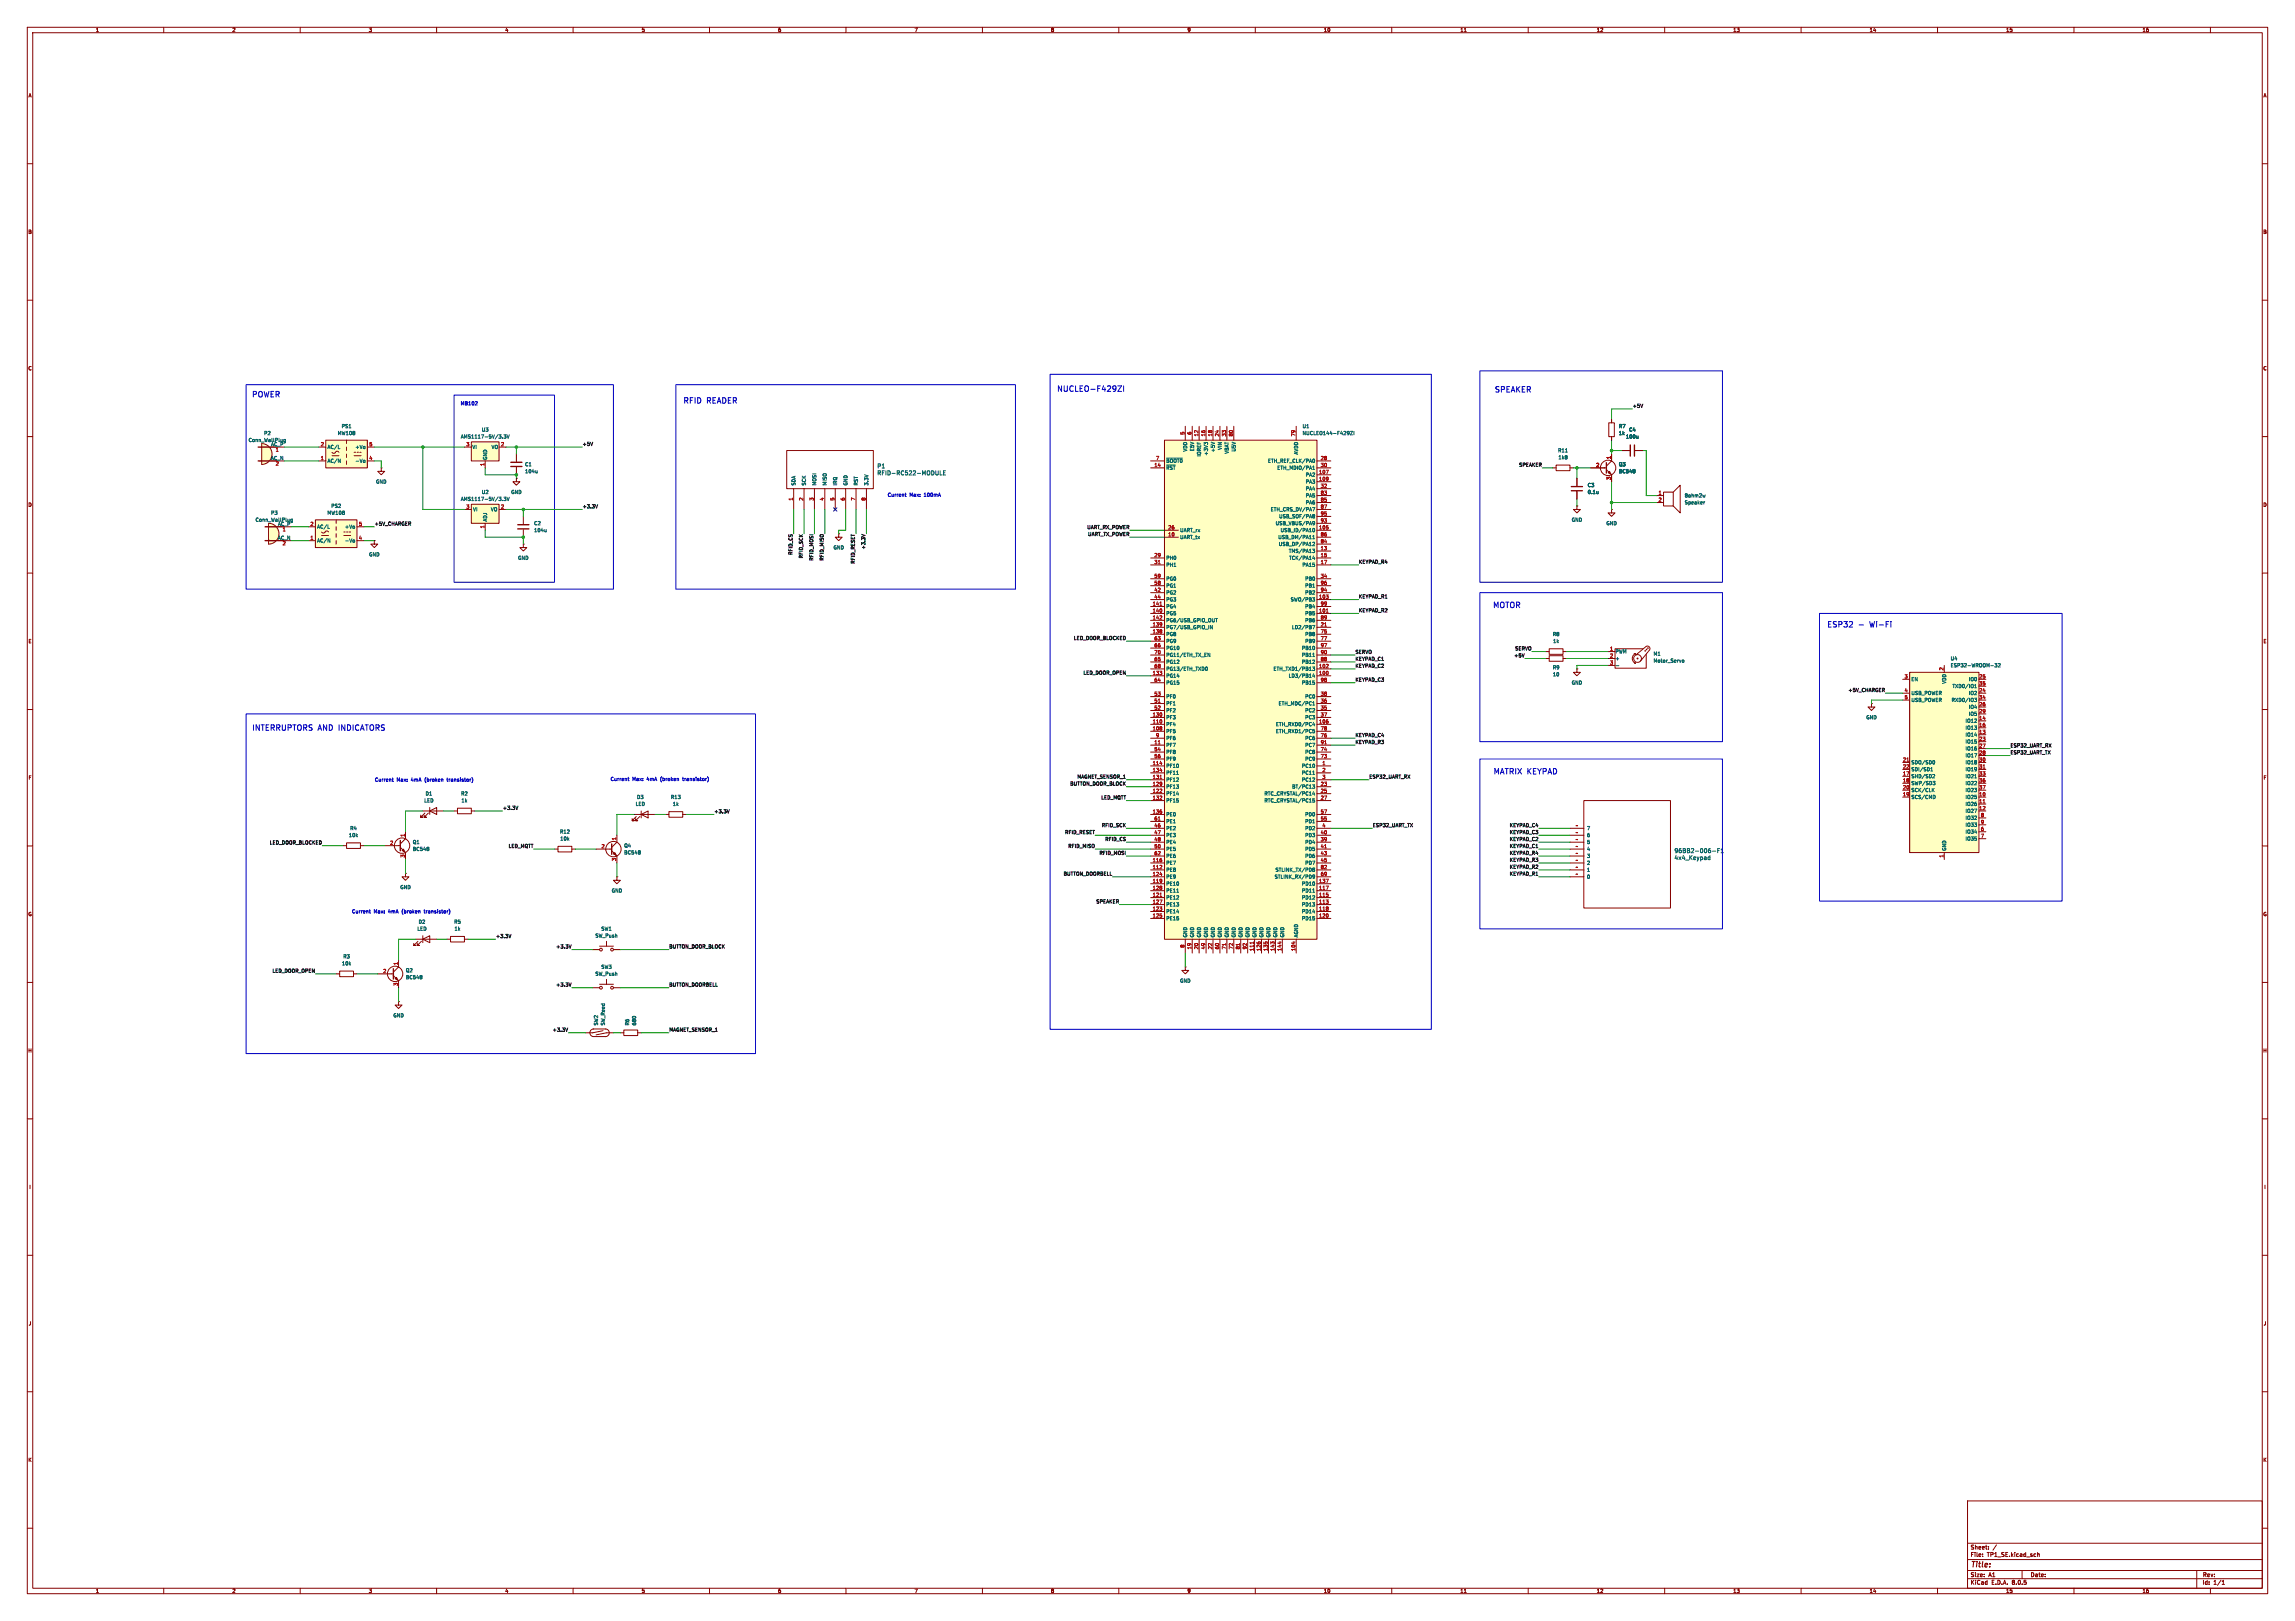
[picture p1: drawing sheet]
<svg xmlns="http://www.w3.org/2000/svg" width="841mm" height="594mm" viewBox="0 0 841 594" stroke-linecap="round" stroke-linejoin="round" font-family="sans-serif">
<defs><g id="words">
<g font-size="2.8" fill="#0000c2">
<text x="387.3" y="143.7">NUCLEO-F429ZI</text>
<text x="547.7" y="144">SPEAKER</text>
<text x="92.3" y="145.8">POWER</text>
<text x="250.4" y="148.1">RFID READER</text>
<text x="547.1" y="223">MOTOR</text>
<text x="669.6" y="230.1">ESP32</text>
<text x="684.9" y="230.1">Wi-Fi</text>
<text x="92.4" y="267.9">INTERRUPTORS AND INDICATORS</text>
<text x="547.3" y="284">MATRIX KEYPAD</text>
</g>
<text font-size="2.8" fill="#840000" x="722" y="574.9">Title:</text>
<g font-size="2.1" fill="#006464">
<text x="321.4" y="171.8">P1</text>
<text x="321.4" y="174.3">RFID-RC522-MODULE</text>
<text x="613.5" y="312.8">96BB2-006-F1</text>
<text x="613.5" y="315.3">4x4_Keypad</text>
</g>
<g font-size="2.1" fill="#840000">
<text x="722" y="568">Sheet:</text>
<text x="722" y="570.7">File:</text>
<text x="728.1" y="570.7">TP1_SE.kicad_sch</text>
<text x="722" y="580.9">KiCad</text>
<text x="722" y="578.1">Size:</text>
<text x="728.7" y="578.1">A1</text>
<text x="729.7" y="580.9">E.D.A.</text>
<text x="737.3" y="580.9">8.0.5</text>
<text x="744" y="578.1">Date:</text>
<text x="807" y="578.3">Rev:</text>
<text x="807" y="580.9">Id:</text>
<text x="811.1" y="580.9">1/1</text>
</g>
<g font-size="1.8" fill="#840000">
<text x="35" y="11.9">1</text>
<text x="85" y="11.9">2</text>
<text x="135" y="11.9">3</text>
<text x="185" y="11.9">4</text>
<text x="235" y="11.9">5</text>
<text x="285" y="11.9">6</text>
<text x="335" y="11.9">7</text>
<text x="385" y="11.9">8</text>
<text x="435" y="11.9">9</text>
<text x="485" y="11.9">10</text>
<text x="535" y="11.9">11</text>
<text x="585" y="11.9">12</text>
<text x="635" y="11.9">13</text>
<text x="685" y="11.9">14</text>
<text x="735" y="11.9">15</text>
<text x="785" y="11.9">16</text>
<text x="10.3" y="35.9">A</text>
<text x="829.3" y="35.9">A</text>
<text x="10.3" y="85.9">B</text>
<text x="829.2" y="85.9">B</text>
<text x="10.3" y="135.9">C</text>
<text x="829.2" y="135.9">C</text>
<text x="10.3" y="185.9">D</text>
<text x="829.2" y="185.9">D</text>
<text x="10.3" y="235.9">E</text>
<text x="829.3" y="235.9">E</text>
<text x="10.3" y="285.9">F</text>
<text x="829.3" y="285.9">F</text>
<text x="10.3" y="335.9">G</text>
<text x="829.2" y="335.9">G</text>
<text x="10.2" y="385.9">H</text>
<text x="829.2" y="385.9">H</text>
<text x="10.6" y="435.9">I</text>
<text x="829.6" y="435.9">I</text>
<text x="10.4" y="485.9">J</text>
<text x="829.4" y="485.9">J</text>
<text x="10.3" y="535.9">K</text>
<text x="829.2" y="535.9">K</text>
<text x="35" y="583.9">1</text>
<text x="85" y="583.9">2</text>
<text x="135" y="583.9">3</text>
<text x="185" y="583.9">4</text>
<text x="235" y="583.9">5</text>
<text x="285" y="583.9">6</text>
<text x="335" y="583.9">7</text>
<text x="385" y="583.9">8</text>
<text x="435" y="583.9">9</text>
<text x="485" y="583.9">10</text>
<text x="535" y="583.9">11</text>
<text x="585" y="583.9">12</text>
<text x="635" y="583.9">13</text>
<text x="685" y="583.9">14</text>
<text x="735" y="583.9">15</text>
<text x="785" y="583.9">16</text>
</g>
<g font-size="1.8" fill="#0000c2">
<text x="168.7" y="148.7">MB102</text>
<text x="325.2" y="182.2">Current</text>
<text x="333.3" y="182.2">Max:</text>
<text x="338.7" y="182.2">100mA</text>
<text x="137.2" y="286.6">Current</text>
<text x="145.4" y="286.6">Max:</text>
<text x="150.8" y="286.6">4mA</text>
<text x="155.9" y="286.6">(broken</text>
<text x="164.3" y="286.6">transistor)</text>
<text x="223.6" y="286.4">Current</text>
<text x="231.7" y="286.4">Max:</text>
<text x="237.1" y="286.4">4mA</text>
<text x="242.3" y="286.4">(broken</text>
<text x="250.7" y="286.4">transistor)</text>
<text x="128.9" y="334.9">Current</text>
<text x="137" y="334.9">Max:</text>
<text x="142.4" y="334.9">4mA</text>
<text x="147.5" y="334.9">(broken</text>
<text x="155.9" y="334.9">transistor)</text>
</g>
<g font-size="1.8" fill="#0f0f0f">
<text x="598.2" y="149.5">+5V</text>
<text x="213.4" y="163.5">+5V</text>
<text x="556.5" y="171.1">SPEAKER</text>
<text x="213.4" y="186.3">+3.3V</text>
<text x="137.2" y="192.7">+5V_CHARGER</text>
<text x="398.3" y="194">UART_RX_POWER</text>
<text x="398.6" y="196.5">UART_TX_POWER</text>
<text x="290.5" y="203.5" transform="rotate(-90 290.5 203.5)">RFID_CS</text>
<text x="317.1" y="201.5" transform="rotate(-90 317.1 201.5)">+3.3V</text>
<text x="294.3" y="204.7" transform="rotate(-90 294.3 204.7)">RFID_SCK</text>
<text x="298.1" y="205.6" transform="rotate(-90 298.1 205.6)">RFID_MOSI</text>
<text x="301.9" y="205.6" transform="rotate(-90 301.9 205.6)">RFID_MISO</text>
<text x="313.3" y="206.7" transform="rotate(-90 313.3 206.7)">RFID_RESET</text>
<text x="497.8" y="206.7">KEYPAD_R4</text>
<text x="497.8" y="219.4">KEYPAD_R1</text>
<text x="497.8" y="224.4">KEYPAD_R2</text>
<text x="393.4" y="234.6">LED_DOOR_BLOCKED</text>
<text x="496.6" y="239.7">SERVO</text>
<text x="555.1" y="238.4">SERVO</text>
<text x="496.6" y="242.2">KEYPAD_C1</text>
<text x="496.6" y="244.8">KEYPAD_C2</text>
<text x="554.7" y="240.9">+5V</text>
<text x="396.9" y="247.3">LED_DOOR_OPEN</text>
<text x="496.6" y="249.8">KEYPAD_C3</text>
<text x="677.2" y="253.6">+5V_CHARGER</text>
<text x="496.6" y="272.7">KEYPAD_R3</text>
<text x="496.6" y="270.2">KEYPAD_C4</text>
<text x="736.6" y="274">ESP32_UART_RX</text>
<text x="736.6" y="276.5">ESP32_UART_TX</text>
<text x="392" y="287.9">BUTTON_DOOR_BLOCK</text>
<text x="394.6" y="285.4">MAGNET_SENSOR_1</text>
<text x="501.6" y="285.4">ESP32_UART_RX</text>
<text x="403.4" y="293">LED_MQTT</text>
<text x="184.1" y="296.8">+3.3V</text>
<text x="261.6" y="298.1">+3.3V</text>
<text x="390.2" y="305.7">RFID_RESET</text>
<text x="403.6" y="303.2">RFID_SCK</text>
<text x="502.9" y="303.2">ESP32_UART_TX</text>
<text x="553.1" y="305.7">KEYPAD_C3</text>
<text x="553.1" y="303.2">KEYPAD_C4</text>
<text x="98.7" y="309.5">LED_DOOR_BLOCKED</text>
<text x="186.2" y="310.8">LED_MQTT</text>
<text x="391.3" y="310.8">RFID_MISO</text>
<text x="404.9" y="308.3">RFID_CS</text>
<text x="553.1" y="308.3">KEYPAD_C2</text>
<text x="553.1" y="310.8">KEYPAD_C1</text>
<text x="402.8" y="313.3">RFID_MOSI</text>
<text x="553.1" y="313.3">KEYPAD_R4</text>
<text x="553.1" y="315.9">KEYPAD_R3</text>
<text x="389.6" y="321">BUTTON_DOORBELL</text>
<text x="553.1" y="318.4">KEYPAD_R2</text>
<text x="553.1" y="321">KEYPAD_R1</text>
<text x="401.6" y="331.1">SPEAKER</text>
<text x="181.6" y="343.8">+3.3V</text>
<text x="203.7" y="347.6">+3.3V</text>
<text x="245.1" y="347.6">BUTTON_DOOR_BLOCK</text>
<text x="99.7" y="356.5">LED_DOOR_OPEN</text>
<text x="203.7" y="361.6">+3.3V</text>
<text x="245.1" y="361.6">BUTTON_DOORBELL</text>
<text x="202.4" y="378.1">+3.3V</text>
<text x="245.1" y="378.1">MAGNET_SENSOR_1</text>
</g>
<g font-size="1.8" fill="#006464">
<text x="96.6" y="159.6">P2</text>
<text x="123.6" y="159.6">MW108</text>
<text x="125.1" y="157.1">PS1</text>
<text x="168.7" y="160.9">AMS1117-5V/3.3V</text>
<text x="176.4" y="158.3">U3</text>
<text x="477.2" y="157.1">U1</text>
<text x="477.2" y="159.6">NUCLEO144-F429ZI</text>
<text x="593.1" y="157.1">R7</text>
<text x="593.1" y="159.6">1k</text>
<text x="595.7" y="160.9">100u</text>
<text x="596.8" y="158.3">C4</text>
<text x="91" y="162.2">Conn_WallPlug</text>
<text x="99.2" y="163.6">AC_P</text>
<text x="119.9" y="164.7">AC/L</text>
<text x="130.1" y="164.7">+Vo</text>
<text x="173" y="164.7">VI</text>
<text x="180" y="164.7">VO</text>
<text x="435.2" y="165.6" transform="rotate(-90 435.2 165.6)">VDD</text>
<text x="437.7" y="165.4" transform="rotate(-90 437.7 165.4)">E5V</text>
<text x="440.3" y="167.4" transform="rotate(-90 440.3 167.4)">IOREF</text>
<text x="442.8" y="167.1" transform="rotate(-90 442.8 167.1)">+3V3</text>
<text x="445.4" y="165.9" transform="rotate(-90 445.4 165.9)">+5V</text>
<text x="447.9" y="165" transform="rotate(-90 447.9 165)">VIN</text>
<text x="450.4" y="166.4" transform="rotate(-90 450.4 166.4)">VBAT</text>
<text x="453" y="165.6" transform="rotate(-90 453 165.6)">U5V</text>
<text x="475.8" y="166.7" transform="rotate(-90 475.8 166.7)">AVDD</text>
<text x="570.8" y="166">R11</text>
<text x="99.2" y="168.7">AC_N</text>
<text x="119.9" y="169.8">AC/N</text>
<text x="130.1" y="169.8">-Vo</text>
<text x="178.7" y="168.7" transform="rotate(-90 178.7 168.7)">GND</text>
<text x="192.3" y="171">C1</text>
<text x="192.3" y="173.6">104u</text>
<text x="427.2" y="172.3">~{RST}</text>
<text x="427.2" y="169.8">~{BOOT0}</text>
<text x="464.5" y="169.8">ETH_REF_CLK/PA0</text>
<text x="467.9" y="172.3">ETH_MDIO/PA1</text>
<text x="570.9" y="168.5">1k8</text>
<text x="593.1" y="171">Q3</text>
<text x="593.1" y="173.6">BC548</text>
<text x="137.7" y="177.4">GND</text>
<text x="291.7" y="178.1" transform="rotate(-90 291.7 178.1)">SDA</text>
<text x="295.5" y="178.1" transform="rotate(-90 295.5 178.1)">SCK</text>
<text x="299.3" y="178.1" transform="rotate(-90 299.3 178.1)">MOSI</text>
<text x="303.1" y="178.1" transform="rotate(-90 303.1 178.1)">MISO</text>
<text x="306.9" y="178.1" transform="rotate(-90 306.9 178.1)">IRQ</text>
<text x="310.7" y="178.1" transform="rotate(-90 310.7 178.1)">GND</text>
<text x="314.6" y="178.1" transform="rotate(-90 314.6 178.1)">RST</text>
<text x="318.4" y="178.1" transform="rotate(-90 318.4 178.1)">3.3V</text>
<text x="478.3" y="174.9">PA2</text>
<text x="478.3" y="177.4">PA3</text>
<text x="478.3" y="179.9">PA4</text>
<text x="581.7" y="178.7">C3</text>
<text x="168.7" y="183.7">AMS1117-5V/3.3V</text>
<text x="176.4" y="181.2">U2</text>
<text x="187.2" y="181.2">GND</text>
<text x="478.3" y="182.5">PA5</text>
<text x="478.3" y="185">PA6</text>
<text x="581.7" y="181.2">0.1u</text>
<text x="617.2" y="182.5">8ohm2w</text>
<text x="617.2" y="185">Speaker</text>
<text x="93.5" y="191.4">Conn_WallPlug</text>
<text x="99.2" y="188.8">P3</text>
<text x="119.8" y="188.8">MW108</text>
<text x="121.2" y="186.3">PS2</text>
<text x="173.2" y="187.6">VI</text>
<text x="178.7" y="191.3" transform="rotate(-90 178.7 191.3)">ADJ</text>
<text x="179.7" y="187.6">VO</text>
<text x="465.5" y="187.6">ETH_CRS_DV/PA7</text>
<text x="468.6" y="190.1">USB_SOF/PA8</text>
<text x="575.8" y="191.4">GND</text>
<text x="101.7" y="197.9">AC_N</text>
<text x="101.7" y="192.8">AC_P</text>
<text x="116.1" y="193.9">AC/L</text>
<text x="126.3" y="193.9">+Vo</text>
<text x="195.6" y="192.6">C2</text>
<text x="195.6" y="195.2">104u</text>
<text x="432.3" y="197.7">UART_tx</text>
<text x="432.3" y="195.2">UART_rx</text>
<text x="467.3" y="192.6">USB_VBUS/PA9</text>
<text x="468.3" y="197.7">USB_DM/PA11</text>
<text x="469.1" y="195.2">USB_ID/PA10</text>
<text x="588.5" y="192.6">GND</text>
<text x="116.1" y="199">AC/N</text>
<text x="126.3" y="199">-Vo</text>
<text x="305.3" y="201.5">GND</text>
<text x="468.5" y="200.3">USB_DP/PA12</text>
<text x="472.2" y="202.8">TMS/PA13</text>
<text x="135.1" y="204.1">GND</text>
<text x="189.7" y="205.3">GND</text>
<text x="427.2" y="205.3">PH0</text>
<text x="427.2" y="207.9">PH1</text>
<text x="472.3" y="205.3">TCK/PA14</text>
<text x="477.1" y="207.9">PA15</text>
<text x="427.2" y="215.5">PG1</text>
<text x="427.2" y="213">PG0</text>
<text x="478.1" y="213">PB0</text>
<text x="478.1" y="215.5">PB1</text>
<text x="427.2" y="218">PG2</text>
<text x="427.2" y="220.6">PG3</text>
<text x="472.8" y="220.6">SWO/PB3</text>
<text x="478.1" y="218">PB2</text>
<text x="427.2" y="225.7">PG5</text>
<text x="427.2" y="223.1">PG4</text>
<text x="478.1" y="225.7">PB5</text>
<text x="478.1" y="223.1">PB4</text>
<text x="427.2" y="233.3">PG8</text>
<text x="427.2" y="230.7">PG7/USB_GPIO_IN</text>
<text x="427.2" y="228.2">PG6/USB_GPIO_OUT</text>
<text x="473.3" y="230.7">LD2/PB7</text>
<text x="478.1" y="233.3">PB8</text>
<text x="478.1" y="228.2">PB6</text>
<text x="568.9" y="233.3">R8</text>
<text x="427.2" y="235.8">PG9</text>
<text x="427.2" y="238.4">PG10</text>
<text x="476.9" y="238.4">PB10</text>
<text x="478.1" y="235.8">PB9</text>
<text x="569" y="235.8">1k</text>
<text x="591.8" y="239.6">PWM</text>
<text x="427.2" y="243.4">PG12</text>
<text x="427.2" y="246">PG13/ETH_TXD0</text>
<text x="427.2" y="240.9">PG11/ETH_TX_EN</text>
<text x="466.5" y="246">ETH_TXD1/PB13</text>
<text x="476.9" y="243.4">PB12</text>
<text x="476.9" y="240.9">PB11</text>
<text x="568.9" y="245.5">R9</text>
<text x="591.8" y="242.2">+</text>
<text x="605.8" y="240.5">M1</text>
<text x="605.8" y="243">Motor_Servo</text>
<text x="714.7" y="242.2">U4</text>
<text x="714.7" y="244.7">ESP32-WROOM-32</text>
<text x="427.2" y="248.5">PG14</text>
<text x="427.2" y="251.1">PG15</text>
<text x="472.1" y="248.5">LD3/PB14</text>
<text x="476.9" y="251.1">PB15</text>
<text x="568.9" y="248">10</text>
<text x="575.8" y="251.1">GND</text>
<text x="700.3" y="249.8">EN</text>
<text x="713.3" y="250.7" transform="rotate(-90 713.3 250.7)">VDD</text>
<text x="721.3" y="249.8">IO0</text>
<text x="427.2" y="256.1">PF0</text>
<text x="478.1" y="256.1">PC0</text>
<text x="700.3" y="254.9">USB_POWER</text>
<text x="700.3" y="257.4">USB_POWER</text>
<text x="715" y="257.4">RXD0/IO3</text>
<text x="715.3" y="252.3">TXD0/IO1</text>
<text x="721.3" y="254.9">IO2</text>
<text x="427.2" y="263.8">PF3</text>
<text x="427.2" y="258.7">PF1</text>
<text x="427.2" y="261.2">PF2</text>
<text x="468.4" y="258.7">ETH_MDC/PC1</text>
<text x="478.1" y="261.2">PC2</text>
<text x="478.1" y="263.8">PC3</text>
<text x="683.8" y="263.8">GND</text>
<text x="721.3" y="259.9">IO4</text>
<text x="721.3" y="262.5">IO5</text>
<text x="427.2" y="268.8">PF5</text>
<text x="427.2" y="266.3">PF4</text>
<text x="467.4" y="266.3">ETH_RXD0/PC4</text>
<text x="467.4" y="268.8">ETH_RXD1/PC5</text>
<text x="720.1" y="265">IO12</text>
<text x="720.1" y="267.6">IO13</text>
<text x="427.2" y="273.9">PF7</text>
<text x="427.2" y="271.4">PF6</text>
<text x="478.1" y="271.4">PC6</text>
<text x="478.1" y="273.9">PC7</text>
<text x="720.1" y="270.1">IO14</text>
<text x="720.1" y="272.6">IO15</text>
<text x="720.1" y="275.2">IO16</text>
<text x="427.2" y="281.5">PF10</text>
<text x="427.2" y="276.5">PF8</text>
<text x="427.2" y="279">PF9</text>
<text x="476.9" y="281.5">PC10</text>
<text x="478.1" y="279">PC9</text>
<text x="478.1" y="276.5">PC8</text>
<text x="700.3" y="280.3">SDO/SD0</text>
<text x="720.1" y="277.7">IO17</text>
<text x="720.1" y="280.3">IO18</text>
<text x="427.2" y="286.6">PF12</text>
<text x="427.2" y="284.1">PF11</text>
<text x="476.9" y="284.1">PC11</text>
<text x="476.9" y="286.6">PC12</text>
<text x="700.3" y="285.3">SHD/SD2</text>
<text x="700.3" y="287.9">SWP/SD3</text>
<text x="700.3" y="282.8">SDI/SD1</text>
<text x="720.1" y="282.8">IO19</text>
<text x="720.1" y="285.3">IO21</text>
<text x="720.1" y="287.9">IO22</text>
<text x="155.8" y="291.7">D1</text>
<text x="168.8" y="291.7">R2</text>
<text x="233.3" y="293">D3</text>
<text x="245.7" y="293">R13</text>
<text x="427.2" y="291.7">PF14</text>
<text x="427.2" y="289.2">PF13</text>
<text x="463.2" y="291.7">RTC_CRYSTAL/PC14</text>
<text x="473.4" y="289.2">BT/PC13</text>
<text x="700.3" y="293">SCS/CMD</text>
<text x="700.3" y="290.4">SCK/CLK</text>
<text x="720.1" y="293">IO25</text>
<text x="720.1" y="290.4">IO23</text>
<text x="155.3" y="294.2">LED</text>
<text x="169" y="294.2">1k</text>
<text x="232.8" y="295.5">LED</text>
<text x="246.4" y="295.5">1k</text>
<text x="427.2" y="294.2">PF15</text>
<text x="427.2" y="299.3">PE0</text>
<text x="463.2" y="294.2">RTC_CRYSTAL/PC15</text>
<text x="478.1" y="299.3">PD0</text>
<text x="720.1" y="295.5">IO26</text>
<text x="720.1" y="298">IO27</text>
<text x="128.2" y="304.4">R4</text>
<text x="205.1" y="305.7">R12</text>
<text x="427.2" y="304.4">PE2</text>
<text x="427.2" y="301.9">PE1</text>
<text x="478.1" y="304.4">PD2</text>
<text x="478.1" y="301.9">PD1</text>
<text x="581.4" y="304.4">7</text>
<text x="720.1" y="305.7">IO34</text>
<text x="720.1" y="300.6">IO32</text>
<text x="720.1" y="303.1">IO33</text>
<text x="127.7" y="306.9">10k</text>
<text x="151.1" y="309.5">Q1</text>
<text x="205.2" y="308.2">10k</text>
<text x="228.6" y="310.7">Q4</text>
<text x="427.2" y="306.9">PE3</text>
<text x="427.2" y="309.5">PE4</text>
<text x="478.1" y="309.5">PD4</text>
<text x="478.1" y="306.9">PD3</text>
<text x="581.4" y="309.5">5</text>
<text x="581.4" y="306.9">6</text>
<text x="713.3" y="311.9" transform="rotate(-90 713.3 311.9)">GND</text>
<text x="720.1" y="308.2">IO35</text>
<text x="151.1" y="312">BC548</text>
<text x="228.6" y="313.3">BC548</text>
<text x="427.2" y="317.1">PE7</text>
<text x="427.2" y="312">PE5</text>
<text x="427.2" y="314.6">PE6</text>
<text x="478.1" y="312">PD5</text>
<text x="478.1" y="314.6">PD6</text>
<text x="478.1" y="317.1">PD7</text>
<text x="581.4" y="317.1">2</text>
<text x="581.4" y="314.6">3</text>
<text x="581.4" y="312">4</text>
<text x="427.2" y="319.6">PE8</text>
<text x="427.2" y="322.2">PE9</text>
<text x="467" y="322.2">STLINK_RX/PD9</text>
<text x="467.3" y="319.6">STLINK_TX/PD8</text>
<text x="581.4" y="322.2">0</text>
<text x="581.4" y="319.6">1</text>
<text x="146.6" y="326">GND</text>
<text x="224" y="327.3">GND</text>
<text x="427.2" y="324.7">PE10</text>
<text x="427.2" y="329.8">PE12</text>
<text x="427.2" y="327.3">PE11</text>
<text x="476.9" y="329.8">PD12</text>
<text x="476.9" y="327.3">PD11</text>
<text x="476.9" y="324.7">PD10</text>
<text x="427.2" y="334.9">PE14</text>
<text x="427.2" y="332.3">PE13</text>
<text x="476.9" y="332.3">PD13</text>
<text x="476.9" y="334.9">PD14</text>
<text x="152.8" y="341.2">LED</text>
<text x="153.3" y="338.7">D2</text>
<text x="166.3" y="338.7">R5</text>
<text x="166.4" y="341.2">1k</text>
<text x="220.2" y="341.2">SW1</text>
<text x="427.2" y="337.4">PE15</text>
<text x="476.9" y="337.4">PD15</text>
<text x="218" y="343.8">SW_Push</text>
<text x="435.2" y="343.7" transform="rotate(-90 435.2 343.7)">GND</text>
<text x="437.7" y="343.7" transform="rotate(-90 437.7 343.7)">GND</text>
<text x="440.3" y="343.7" transform="rotate(-90 440.3 343.7)">GND</text>
<text x="442.8" y="343.7" transform="rotate(-90 442.8 343.7)">GND</text>
<text x="445.4" y="343.7" transform="rotate(-90 445.4 343.7)">GND</text>
<text x="447.9" y="343.7" transform="rotate(-90 447.9 343.7)">GND</text>
<text x="450.4" y="343.7" transform="rotate(-90 450.4 343.7)">GND</text>
<text x="453" y="343.7" transform="rotate(-90 453 343.7)">GND</text>
<text x="455.5" y="343.7" transform="rotate(-90 455.5 343.7)">GND</text>
<text x="458.1" y="343.7" transform="rotate(-90 458.1 343.7)">GND</text>
<text x="460.6" y="343.7" transform="rotate(-90 460.6 343.7)">GND</text>
<text x="463.1" y="343.7" transform="rotate(-90 463.1 343.7)">GND</text>
<text x="465.7" y="343.7" transform="rotate(-90 465.7 343.7)">GND</text>
<text x="468.2" y="343.7" transform="rotate(-90 468.2 343.7)">GND</text>
<text x="470.8" y="343.7" transform="rotate(-90 470.8 343.7)">GND</text>
<text x="475.8" y="343.7" transform="rotate(-90 475.8 343.7)">AGND</text>
<text x="125.2" y="353.9">10k</text>
<text x="125.7" y="351.4">R3</text>
<text x="148.6" y="359">BC548</text>
<text x="148.6" y="356.5">Q2</text>
<text x="218" y="357.7">SW_Push</text>
<text x="220.2" y="355.2">SW3</text>
<text x="432.3" y="360.3">GND</text>
<text x="144" y="373">GND</text>
<text x="219.3" y="375.9" transform="rotate(-90 219.3 375.9)">SW2</text>
<text x="221.8" y="375.9" transform="rotate(-90 221.8 375.9)">SW_Reed</text>
<text x="230.7" y="375.9" transform="rotate(-90 230.7 375.9)">R6</text>
<text x="233.3" y="375.9" transform="rotate(-90 233.3 375.9)">680</text>
</g>
<g font-size="1.8" fill="#a90000">
<text x="434.1" y="159.5" transform="rotate(-90 434.1 159.5)">5</text>
<text x="436.6" y="159.5" transform="rotate(-90 436.6 159.5)">6</text>
<text x="439.2" y="160.1" transform="rotate(-90 439.2 160.1)">12</text>
<text x="441.7" y="160.1" transform="rotate(-90 441.7 160.1)">16</text>
<text x="444.2" y="160.1" transform="rotate(-90 444.2 160.1)">18</text>
<text x="446.8" y="160.1" transform="rotate(-90 446.8 160.1)">24</text>
<text x="449.3" y="160.1" transform="rotate(-90 449.3 160.1)">33</text>
<text x="451.9" y="160.1" transform="rotate(-90 451.9 160.1)">80</text>
<text x="474.7" y="160.1" transform="rotate(-90 474.7 160.1)">79</text>
<text x="100.9" y="165.8">1</text>
<text x="117.4" y="163.6">2</text>
<text x="135.2" y="163.6">5</text>
<text x="170.7" y="163.6">3</text>
<text x="183.4" y="163.6">2</text>
<text x="100.9" y="170.9">2</text>
<text x="117.4" y="168.7">1</text>
<text x="135.2" y="168.7">4</text>
<text x="177.5" y="170.9" transform="rotate(-90 177.5 170.9)">1</text>
<text x="422.9" y="171.2">14</text>
<text x="423.5" y="168.7">7</text>
<text x="483.2" y="173.7">107</text>
<text x="483.8" y="168.7">28</text>
<text x="483.8" y="171.2">30</text>
<text x="584.8" y="171.2">2</text>
<text x="590.3" y="168.3" transform="rotate(-90 590.3 168.3)">1</text>
<text x="483.2" y="176.3">109</text>
<text x="483.8" y="178.8">32</text>
<text x="590.3" y="176" transform="rotate(-90 590.3 176)">3</text>
<text x="290.6" y="183.6" transform="rotate(-90 290.6 183.6)">1</text>
<text x="294.4" y="183.6" transform="rotate(-90 294.4 183.6)">2</text>
<text x="298.2" y="183.6" transform="rotate(-90 298.2 183.6)">3</text>
<text x="302" y="183.6" transform="rotate(-90 302 183.6)">4</text>
<text x="305.8" y="183.6" transform="rotate(-90 305.8 183.6)">5</text>
<text x="309.6" y="183.6" transform="rotate(-90 309.6 183.6)">6</text>
<text x="313.4" y="183.6" transform="rotate(-90 313.4 183.6)">7</text>
<text x="317.2" y="183.6" transform="rotate(-90 317.2 183.6)">8</text>
<text x="483.8" y="181.4">83</text>
<text x="483.8" y="183.9">85</text>
<text x="607.6" y="181.4">1</text>
<text x="607.6" y="183.9">2</text>
<text x="170.7" y="186.4">3</text>
<text x="183.4" y="186.4">2</text>
<text x="483.8" y="186.4">87</text>
<text x="483.8" y="191.5">93</text>
<text x="483.8" y="189">95</text>
<text x="103.4" y="195">1</text>
<text x="113.6" y="197.9">1</text>
<text x="113.6" y="192.8">2</text>
<text x="131.4" y="197.9">4</text>
<text x="131.4" y="192.8">5</text>
<text x="177.5" y="193.7" transform="rotate(-90 177.5 193.7)">1</text>
<text x="427.9" y="196.6">10</text>
<text x="427.9" y="194.1">26</text>
<text x="483.2" y="194.1">105</text>
<text x="483.8" y="196.6">86</text>
<text x="103.4" y="200.1">2</text>
<text x="483.8" y="201.7">13</text>
<text x="483.8" y="199.1">84</text>
<text x="422.9" y="204.2">29</text>
<text x="422.9" y="206.8">31</text>
<text x="483.8" y="204.2">15</text>
<text x="483.8" y="206.8">17</text>
<text x="422.9" y="214.4">58</text>
<text x="422.9" y="211.8">59</text>
<text x="483.8" y="211.8">34</text>
<text x="483.8" y="214.4">96</text>
<text x="422.3" y="222">141</text>
<text x="422.9" y="216.9">42</text>
<text x="422.9" y="219.5">44</text>
<text x="483.2" y="219.5">103</text>
<text x="483.8" y="216.9">94</text>
<text x="483.8" y="222">99</text>
<text x="422.3" y="224.5">140</text>
<text x="422.3" y="227.1">142</text>
<text x="483.2" y="224.5">101</text>
<text x="483.8" y="227.1">89</text>
<text x="422.3" y="232.2">138</text>
<text x="422.3" y="229.6">139</text>
<text x="483.8" y="229.6">21</text>
<text x="483.8" y="232.2">75</text>
<text x="422.9" y="234.7">63</text>
<text x="422.9" y="237.2">66</text>
<text x="422.9" y="239.8">70</text>
<text x="483.8" y="234.7">77</text>
<text x="483.8" y="239.8">90</text>
<text x="483.8" y="237.2">97</text>
<text x="589.8" y="238.5">1</text>
<text x="422.9" y="242.3">65</text>
<text x="422.9" y="244.9">68</text>
<text x="483.2" y="244.9">102</text>
<text x="483.8" y="242.3">88</text>
<text x="589.8" y="241">2</text>
<text x="589.8" y="243.6">3</text>
<text x="712.2" y="245.8" transform="rotate(-90 712.2 245.8)">2</text>
<text x="422.3" y="247.4">133</text>
<text x="422.9" y="249.9">64</text>
<text x="483.2" y="247.4">100</text>
<text x="483.8" y="249.9">98</text>
<text x="697.8" y="248.7">3</text>
<text x="725.1" y="248.7">25</text>
<text x="725.1" y="251.2">35</text>
<text x="422.9" y="257.6">51</text>
<text x="422.9" y="255">53</text>
<text x="483.8" y="257.6">36</text>
<text x="483.8" y="255">38</text>
<text x="697.8" y="253.7">4</text>
<text x="697.8" y="256.3">5</text>
<text x="725.1" y="253.7">24</text>
<text x="725.1" y="256.3">34</text>
<text x="422.3" y="262.6">130</text>
<text x="422.9" y="260.1">52</text>
<text x="483.8" y="260.1">35</text>
<text x="483.8" y="262.6">37</text>
<text x="725.1" y="263.9">14</text>
<text x="725.1" y="258.8">26</text>
<text x="725.1" y="261.4">29</text>
<text x="422.3" y="267.7">108</text>
<text x="422.3" y="265.2">110</text>
<text x="483.2" y="265.2">106</text>
<text x="483.8" y="267.7">78</text>
<text x="725.1" y="269">13</text>
<text x="725.1" y="266.4">16</text>
<text x="422.9" y="272.8">11</text>
<text x="422.9" y="275.3">54</text>
<text x="423.5" y="270.3">9</text>
<text x="483.8" y="275.3">74</text>
<text x="483.8" y="270.3">76</text>
<text x="483.8" y="272.8">91</text>
<text x="725.1" y="271.5">23</text>
<text x="725.1" y="274.1">27</text>
<text x="422.3" y="280.4">114</text>
<text x="422.9" y="277.9">56</text>
<text x="483.8" y="277.9">73</text>
<text x="484.4" y="280.4">1</text>
<text x="697.2" y="279.1">21</text>
<text x="697.2" y="281.7">22</text>
<text x="725.1" y="276.6">28</text>
<text x="725.1" y="279.1">30</text>
<text x="725.1" y="281.7">31</text>
<text x="422.3" y="285.5">131</text>
<text x="422.3" y="283">134</text>
<text x="484.4" y="283">2</text>
<text x="484.4" y="285.5">3</text>
<text x="697.2" y="284.2">17</text>
<text x="697.2" y="286.8">18</text>
<text x="725.1" y="284.2">33</text>
<text x="725.1" y="286.8">36</text>
<text x="422.3" y="290.6">122</text>
<text x="422.3" y="288">129</text>
<text x="422.3" y="293.1">132</text>
<text x="483.8" y="288">23</text>
<text x="483.8" y="290.6">25</text>
<text x="483.8" y="293.1">27</text>
<text x="697.2" y="291.8">19</text>
<text x="697.2" y="289.3">20</text>
<text x="725.1" y="291.8">10</text>
<text x="725.1" y="289.3">37</text>
<text x="422.3" y="298.2">136</text>
<text x="483.8" y="298.2">57</text>
<text x="725.1" y="294.4">11</text>
<text x="725.1" y="296.9">12</text>
<text x="725.7" y="299.5">8</text>
<text x="422.9" y="303.3">46</text>
<text x="422.9" y="305.8">47</text>
<text x="422.9" y="300.7">61</text>
<text x="483.8" y="305.8">40</text>
<text x="483.8" y="300.7">55</text>
<text x="484.4" y="303.3">4</text>
<text x="577.3" y="305.8">~</text>
<text x="577.3" y="303.3">~</text>
<text x="725.7" y="304.5">6</text>
<text x="725.7" y="302">9</text>
<text x="142.8" y="309.6">2</text>
<text x="148.3" y="306.8" transform="rotate(-90 148.3 306.8)">1</text>
<text x="220.3" y="310.9">2</text>
<text x="225.8" y="308" transform="rotate(-90 225.8 308)">1</text>
<text x="422.9" y="308.4">48</text>
<text x="422.9" y="310.9">50</text>
<text x="483.8" y="308.4">39</text>
<text x="483.8" y="310.9">41</text>
<text x="577.3" y="310.9">~</text>
<text x="577.3" y="308.4">~</text>
<text x="725.7" y="307.1">7</text>
<text x="148.3" y="314.4" transform="rotate(-90 148.3 314.4)">3</text>
<text x="225.8" y="315.7" transform="rotate(-90 225.8 315.7)">3</text>
<text x="422.3" y="316">116</text>
<text x="422.9" y="313.4">62</text>
<text x="483.8" y="313.4">43</text>
<text x="483.8" y="316">45</text>
<text x="577.3" y="316">~</text>
<text x="577.3" y="313.4">~</text>
<text x="712.2" y="314.4" transform="rotate(-90 712.2 314.4)">1</text>
<text x="422.3" y="318.5">112</text>
<text x="422.3" y="323.6">119</text>
<text x="422.3" y="321.1">124</text>
<text x="483.2" y="323.6">137</text>
<text x="483.8" y="321.1">69</text>
<text x="483.8" y="318.5">82</text>
<text x="577.3" y="321.1">~</text>
<text x="577.3" y="318.5">~</text>
<text x="422.3" y="328.7">121</text>
<text x="422.3" y="326.1">128</text>
<text x="483.2" y="328.7">115</text>
<text x="483.2" y="326.1">117</text>
<text x="422.3" y="333.8">123</text>
<text x="422.3" y="331.2">127</text>
<text x="483.2" y="331.2">113</text>
<text x="483.2" y="333.8">118</text>
<text x="422.3" y="336.3">125</text>
<text x="483.2" y="336.3">120</text>
<text x="434.1" y="347.4" transform="rotate(-90 434.1 347.4)">8</text>
<text x="145.8" y="353.8" transform="rotate(-90 145.8 353.8)">1</text>
<text x="436.6" y="348" transform="rotate(-90 436.6 348)">19</text>
<text x="439.2" y="348" transform="rotate(-90 439.2 348)">20</text>
<text x="441.7" y="348" transform="rotate(-90 441.7 348)">49</text>
<text x="444.2" y="348" transform="rotate(-90 444.2 348)">22</text>
<text x="446.8" y="348" transform="rotate(-90 446.8 348)">60</text>
<text x="449.3" y="348" transform="rotate(-90 449.3 348)">71</text>
<text x="451.9" y="348" transform="rotate(-90 451.9 348)">72</text>
<text x="454.4" y="348" transform="rotate(-90 454.4 348)">81</text>
<text x="456.9" y="348" transform="rotate(-90 456.9 348)">92</text>
<text x="459.5" y="348.6" transform="rotate(-90 459.5 348.6)">111</text>
<text x="462" y="348.6" transform="rotate(-90 462 348.6)">126</text>
<text x="464.6" y="348.6" transform="rotate(-90 464.6 348.6)">135</text>
<text x="467.1" y="348.6" transform="rotate(-90 467.1 348.6)">143</text>
<text x="469.6" y="348.6" transform="rotate(-90 469.6 348.6)">144</text>
<text x="474.7" y="348.6" transform="rotate(-90 474.7 348.6)">104</text>
<text x="140.3" y="356.6">2</text>
<text x="145.8" y="361.4" transform="rotate(-90 145.8 361.4)">3</text>
</g>
</g></defs>
<g fill="none" stroke="#840000" stroke-width=".37">
<path d="M10 10h821v574h-821zM12 12h817v570h-817zM60 10v2M110 10v2M160 10v2M210 10v2M260 10v2M310 10v2M360 10v2M410 10v2M460 10v2M510 10v2"/>
<path d="M536.6 11.6h.7M560 10v2M610 10v2M660 10v2M710 10v2M760 10v2M810 10v2M10 60h2M829 60h2M10 110h2M829 110h2M10 160h2"/>
<path d="M829 160h2M10 210h2M829 210h2M10 260h2M829 260h2M10 310h2M829 310h2M10 360h2M829 360h2M10 410h2M829 410h2M10 460h2"/>
<path d="M829 460h2M10 510h2M829 510h2M10 560h2M721 550h108v32h-108zM829 560h2M721 578.5h108M721 575.5h108M721 571.5h108M721 565.5h108M726.5 570.2h.1M726.5 570.2v.1"/>
<path d="M726.5 569.5v.1M728.7 567.5v.2M728.7 566.8v.1M731.6 566.1l-1.3 1.9M741 575.5v3M746.7 568.9v1.5M746.7 569.5h.5l.1 .9M805 575.5v6.5M814.3 579.5l.4-.4v1.5M60 582v2M110 582v2M160 582v2"/>
<path d="M210 582v2M260 582v2M310 582v2M360 582v2M410 582v2M460 582v2M510 582v2M536.6 583.6h.7M560 582v2M610 582v2M660 582v2M710 582v2"/>
<path d="M760 582v2M810 582v2M814.3 580.6h.9"/>
</g>
<path d="M172.7 184.8h10.2v7h-10.2z" fill="#ffffc2"/>
<g fill="none" stroke="#840000" stroke-width=".37">
<path d="M137.2 198.1v1.3h1.2l-1.2 1.3-1.3-1.3h1.3M137.2 198.1h.1M170.2 186.7h2.5M172.7 184.8h10.2v7h-10.2zM177.8 191.8v2.5M182.9 186.7h2.5M307.3 195.6v1.2h1.3l-1.3 1.3-1.2-1.3h1.2M307.3 195.6h.1M232.4 298.4h7.6M233.2 299.2l-1.6 1.5h.8h-.8v-.7M234.4 299.2l-1.5 1.5h.8h-.8v-.7M234.9 298.4l2.6-1.2v2.5z"/>
<path d="M234.9 297.2v2.5M243.8 298.4h1.3M245.1 297.4h5.1v2.1h-5.1zM250.2 298.4h1.3M203.2 311.1h1.3M204.5 310.1h5v2.1h-5zM209.5 311.1h1.3M218.4 311.1h5.8M224.2 311.8l1.9 1.9v2.5M226.1 306.1v2.5l-1.9 1.9M123.2 356.9h1.3M124.5 355.9h5v2h-5z"/>
<path d="M129.5 356.9h1.3M138.4 356.9h5.7M144.1 357.5l1.9 1.9v2.5M146 351.8v2.5l-1.9 1.9M217.2 348h2.5M219.7 346.7h5.1M222.2 344.9v1.8M224.8 348h2.5M146 367v1.3h1.3l-1.3 1.3-1.2-1.3h1.2M146 367h.1M217.4 377.1h4.5a1.4 1.4 0 0 1 1.4 1.4 1.4 1.4 0 0 1-1.4 1.4h-4.3a1.4 1.4 0 0 1-1.4-1.4 1.4 1.4 0 0 1 1.4-1.4M221 377.7l-3.8 .8h-2.6"/>
<path d="M224.8 378.5h-2.6l-3.8 .7M227.3 378.5h1.3M228.6 377.4h5.1v2.1h-5.1zM233.7 378.5h1.2"/>
<circle cx="224.8" cy="311.1" r="2.82"/>
<circle cx="144.8" cy="356.9" r="2.82"/>
<circle cx="220.2" cy="348" r=".51"/>
<circle cx="224.3" cy="348" r=".51"/>
</g>
<path d="M184.1 183.3v.2M184.6 182.2h.8l-.4 .5h.3M185.3 182.7l.1 .1M185.4 182.8l-.1 .6-.7-.1M185.8 182.2l.4 1.3 .4-1.3M234.5 311.8v.4M234.5 312.3v.6M154.5 357.5v.4M154.5 358.1v.6" fill="none" stroke="#006464" stroke-width=".37"/>
<path d="M224.2 309.2v3.9M144.1 355v3.8" fill="none" stroke="#840000" stroke-width=".51"/>
<g fill="#840000" stroke="#840000" stroke-width=".37">
<path d="M224.8 312.9l.5-.5 .5 1z"/>
<path d="M144.8 358.6l.5-.5 .5 1.1z"/>
</g>
<path d="M172.7 161.9h10.2v7h-10.2z" fill="#ffffc2"/>
<g fill="none" stroke="#840000" stroke-width=".37">
<path d="M170.2 163.8h2.5M172.7 161.9h10.2v7h-10.2zM177.8 168.9v2.5M182.9 163.8h2.5M189.2 166.4v2.8M189.2 171.2v2.8M577.8 175.3v2.8M191.8 199.4v1.3h1.2l-1.2 1.2-1.3-1.2h1.3M191.8 199.4h.1M577.8 180.1v2.8M226.1 321.3v1.3h1.2l-1.2 1.2-1.3-1.2h1.3M226.1 321.3h.1"/>
<path d="M222.2 358.9v1.8M217.2 361.9h2.5M219.7 360.7h5.1M224.8 361.9h2.5"/>
<circle cx="220.2" cy="361.9" r=".51"/>
<circle cx="224.3" cy="361.9" r=".51"/>
</g>
<path d="M184.6 159.3h.8l-.4 .5 .4 .1v.6M185.8 159.3l.4 1.3 .4-1.3M184.1 160.5v.1M184.6 160.5h.7M185.4 160.5h-.1M196.9 172.5v.8M196.9 173.2l-.2 .1M585.6 180.1v.8M585.6 180.8v.1" fill="none" stroke="#006464" stroke-width=".37"/>
<path d="M187.2 170.9h4.1M187.2 169.4h4.1M575.8 179.8h4.1M575.8 178.3h4.1" fill="none" stroke="#840000" stroke-width=".51"/>
<path d="M119.4 161.3h15.2v10.1h-15.2z" fill="#ffffc2"/>
<g fill="none" stroke="#840000" stroke-width=".37">
<path d="M95.9 162.6a3.8 3.8 0 0 1 3.8 3.8 3.8 3.8 0 0 1-3.8 3.8zM98.4 168.9h5.7M98.4 163.8h5.7M116.8 168.9h2.6M116.8 163.8h2.6M119.4 161.3h15.2v10.1h-15.2zM121.7 165.7l.6 .4 1.2-.7 .7 .3M121.7 167h2.5M127 161.3v1.3M127 163.8v1.3M127 166.4v1.2M127 168.9v1.3"/>
<path d="M129.8 167h2.5M129.8 165.7h.5M130.8 165.7h.5M131.8 165.7h.5M134.6 168.9h2.6M134.6 163.8h2.6M98.4 191.8a3.8 3.8 0 0 1 3.8 3.8 3.8 3.8 0 0 1-3.8 3.8zM101 198.1h5.7M101 193h5.7M434.3 354.3v1.3h1.3l-1.3 1.3-1.2-1.3h1.2M434.3 354.3h.1"/>
</g>
<path d="M104.1 161.7v-.6l.5-.1v1.1l-.4 .2M104.6 161.8l-.4 .1M124 168.2l.7 1.3v-1.3M124 164.4h.6M133.3 168.6l.5 .3-.1 .5-.4 .1M106.6 191v-.6l.5-.2v1.1l-.4 .2M107.1 191l-.3 .1" fill="none" stroke="#006464" stroke-width=".37"/>
<g fill="#ffffc2" stroke="#ffffc2" stroke-width=".37">
<path d="M98.4 191.8a3.8 3.8 0 0 1 3.8 3.8 3.8 3.8 0 0 1-3.8 3.8z"/>
<path d="M95.9 162.6a3.8 3.8 0 0 1 3.8 3.8 3.8 3.8 0 0 1-3.8 3.8z"/>
</g>
<path d="M94.6 168.9h3.8M94.6 163.8h3.8M97.2 198.1h3.8M97.2 193h3.8" fill="none" stroke="#840000" stroke-width=".51"/>
<path d="M115.6 190.5h15.2v10.2h-15.2z" fill="#ffffc2"/>
<g fill="none" stroke="#840000" stroke-width=".37">
<path d="M113 198.1h2.6M113 193h2.6M115.6 190.5h15.2v10.2h-15.2zM117.9 194.9l.6 .4 1.1-.7 .8 .3M117.9 196.2h2.5M123.2 190.5v1.3M123.2 193v1.3M123.2 195.6v1.2M123.2 198.1v1.3M126 196.2h2.5M126 194.9h.5M127 194.9h.5"/>
<path d="M128 194.9h.5M130.8 198.1h2.5M130.8 193h2.5"/>
</g>
<path d="M120.2 197.4l.7 1.3v-1.3M120.2 193.6h.6M129.5 197.9l.5 .2-.1 .5-.4 .1" fill="none" stroke="#006464" stroke-width=".37"/>
<path d="M426.7 161.3h55.9v182.9h-55.9z" fill="#ffffc2"/>
<g fill="none" stroke="#840000" stroke-width=".37">
<path d="M434.3 156.2v5.1M436.9 156.2v5.1M439.4 156.2v5.1M442 156.2v5.1M444.5 156.2v5.1M447 156.2v5.1M449.6 156.2v5.1M452.1 156.2v5.1M475 156.2v5.1M139.7 171.4v1.3h1.3l-1.3 1.3-1.3-1.3h1.3M139.7 171.4h.1M421.6 171.4h5.1"/>
<path d="M421.6 168.9h5.1M426.7 161.3h55.9v182.9h-55.9zM482.6 174h5.1M482.6 176.5h5.1M482.6 171.4h5.1M482.6 168.9h5.1M482.6 179.1h5.1M426.7 196.8h5.1M426.7 194.3h5.1M482.6 196.8h5.1M482.6 194.3h5.1M482.6 181.6h5.1"/>
<path d="M482.6 199.4h5.1M482.6 184.1h5.1M482.6 186.7h5.1M482.6 191.8h5.1M482.6 189.2h5.1M421.6 219.7h5.1M421.6 204.5h5.1M421.6 207h5.1M421.6 212.1h5.1M421.6 217.2h5.1M421.6 214.6h5.1M482.6 219.7h5.1"/>
<path d="M482.6 201.9h5.1M482.6 204.5h5.1M482.6 207h5.1M482.6 212.1h5.1M482.6 217.2h5.1M482.6 214.6h5.1M421.6 224.8h5.1M421.6 232.4h5.1M421.6 229.9h5.1M421.6 222.2h5.1M421.6 227.3h5.1M421.6 234.9h5.1"/>
<path d="M421.6 237.5h5.1M482.6 224.8h5.1M482.6 232.4h5.1M482.6 229.9h5.1M482.6 222.2h5.1M482.6 227.3h5.1M482.6 234.9h5.1M482.6 237.5h5.1M421.6 247.6h5.1M421.6 245.1h5.1M421.6 257.8h5.1M421.6 255.3h5.1"/>
<path d="M421.6 250.2h5.1M421.6 242.6h5.1M421.6 240h5.1M482.6 247.6h5.1M482.6 245.1h5.1M482.6 257.8h5.1M482.6 255.3h5.1M482.6 250.2h5.1M482.6 242.6h5.1M482.6 240h5.1M421.6 265.4h5.1M421.6 268h5.1"/>
<path d="M421.6 273h5.1M421.6 262.9h5.1M421.6 260.3h5.1M421.6 275.6h5.1M421.6 278.1h5.1M421.6 270.5h5.1M482.6 265.4h5.1M482.6 268h5.1M482.6 273h5.1M482.6 262.9h5.1M482.6 260.3h5.1M482.6 275.6h5.1"/>
<path d="M482.6 278.1h5.1M482.6 270.5h5.1M421.6 280.7h5.1M421.6 290.8h5.1M421.6 288.3h5.1M421.6 285.7h5.1M421.6 293.4h5.1M421.6 283.2h5.1M421.6 298.4h5.1M482.6 280.7h5.1M482.6 290.8h5.1M482.6 288.3h5.1"/>
<path d="M482.6 285.7h5.1M482.6 293.4h5.1M482.6 283.2h5.1M482.6 298.4h5.1M421.6 318.8h5.1M421.6 316.2h5.1M421.6 308.6h5.1M421.6 303.5h5.1M421.6 306.1h5.1M421.6 311.1h5.1M421.6 313.7h5.1M421.6 301h5.1"/>
<path d="M482.6 318.8h5.1M482.6 316.2h5.1M482.6 308.6h5.1M482.6 303.5h5.1M482.6 306.1h5.1M482.6 311.1h5.1M482.6 313.7h5.1M482.6 301h5.1M421.6 331.5h5.1M421.6 328.9h5.1M421.6 326.4h5.1M421.6 334h5.1"/>
<path d="M421.6 323.8h5.1M421.6 336.5h5.1M421.6 321.3h5.1M482.6 331.5h5.1M482.6 328.9h5.1M482.6 326.4h5.1M482.6 334h5.1M482.6 323.8h5.1M482.6 336.5h5.1M482.6 321.3h5.1M434.3 344.2v5M436.9 344.2v5"/>
<path d="M439.4 344.2v5M442 344.2v5M444.5 344.2v5M447 344.2v5M449.6 344.2v5M452.1 344.2v5M454.7 344.2v5M457.2 344.2v5M459.7 344.2v5M462.3 344.2v5M464.8 344.2v5M467.4 344.2v5"/>
<path d="M469.9 344.2v5M475 344.2v5"/>
</g>
<g fill="none" stroke="#006464" stroke-width=".37">
<path d="M494.2 158.1l.2 .2-.2 1M494.4 158.6l-.2 .2M494.8 158.1h.9l-.9 1.2h.9M496.2 158.1v1.2M427.5 170.4h3.1M427.5 167.9h5.8M441.8 162.6l-.5-.5v.8M441.8 162.3v.1M441.9 162.2l-.1 .1M441.9 162.2l.6 .2M443.8 162l1.3 .4M481 172h.7"/>
<path d="M481.1 171.1l.3-.3v1.2M481.3 168.2a.69 .69 0 0 1 .3 1.2M481.6 169.4l-.3 .1M481.6 169.4h.1M481 186h.8l-.5 1.3M481 196.5l.4-.3v1.2M481 197.4h.7M481.1 191.2l.4-.1 .2 .2v.7l-.6 .3M481.1 198.8l.4-.1 .2 .4-.7 .9h.7M481.1 198.8h-.1M481.1 193.7l.2-.1a.58 .58 0 0 1 .5 .7 .58 .58 0 0 1-.7 .5zM481.1 189l.2 .1"/>
<path d="M481.1 188.6l.6 .2M481.3 189.1h.2M481.3 189.1h-.2M481.5 189.1l.2 .6h-.6M481.7 188.8h.1M481.7 191.6l-.2 .3-.4-.2M481.7 188.8l-.2 .3M481 201.2h.7l-.4 .5 .4 .1v.5l-.6 .2M481 219h.7l-.4 .5 .4 .1v.4l-.6 .3M481.3 203.7l-.3 .9h.8M481.6 204.2v.8M442.6 239.3l.8 1.3v-1.3"/>
<path d="M443.5 229.2l.8 1.2v-1.2M445.4 226.6h.7M445.8 226.6v1.3M481 229.2h.8l-.5 1.2M441.8 245.4l.5 .2M442.3 244.5l-.5 .2M442.3 244.5h.1M442.3 244.5v1.1M442.3 245.6h.1M481 244.4h.7l-.4 .5 .4 .1v.6h-.7M481 258.4h.7M481 240.6h.7"/>
<path d="M481.1 257.4l.3-.3v1.3M481.3 246.9l-.3 .9h.8M481.6 247.4v.8M481.1 267.8l.6 .2-.1 .5h-.5M481.1 267.3h.6M481.3 264.7l-.3 .9h.8M481.6 265.2v.8M431.1 283.8h.8M481 287.6h.7l-.4 .5 .4 .1v.5l-.7 .1M481 283.8h.7M481 291h.8M481.1 292.7h.6"/>
<path d="M481.2 293.2l.5 .2v.4l-.5 .1M481.6 290.6v.8M481.1 318.6h.2M481.1 318.1l.6 .2M481.3 318.6h.2M481.3 318.6l-.2 .1M481.5 318.6l.2 .6-.6 .1M481.7 318.3v.1M481.7 318.4l-.2 .2M431.2 327h.7M481 320.9l.3-.3 .4 .3v.7l-.6 .3M481 327h.7"/>
<path d="M481 321.2l.3 .2 .4-.2"/>
</g>
<g fill="none" stroke="#a90000" stroke-width=".37">
<path d="M485.9 172.3h.9l-.6 1.3M424.4 206.6h.7M425 226.9h.8M425 221.8h.8M425.7 225.8v.4M485.4 229.5h.7M486 224.4h.7M424.4 257.4h.7M485.9 244.7h.8M486.7 243.5v.5M424.4 272.6h.7M425 279.8h.8"/>
<path d="M485.4 272.6h.7M425 290.4h.8M425 293h.8M425 285.3h.8M425 282.4h.8M425.7 289.3v.4M425.7 291.8v.4M424.4 300.6h.7M425 318.4h.8M425.7 317.2v.4M485.4 310.7h.7M425 329.8h.8l-.5 1.3"/>
<path d="M425 328.5h.8M425 320.5h.8M485.9 324.7h.9l-.6 1.3M485.9 322.2h.9l-.6 1.2M449.2 345.7v.8M454.2 345.7v.8M459.3 345.1v.8M469.1 345.1v.8M474.1 345.1v.8"/>
</g>
<path d="M699.8 246.4h25.4v66h-25.4z" fill="#ffffc2"/>
<g fill="none" stroke="#840000" stroke-width=".37">
<path d="M589.5 154.9h2.1v5.1h-2.1zM590.5 153.7v1.2M189.2 175.3v1.2h1.3l-1.3 1.3-1.2-1.3h1.2M189.2 175.3h.1M288.3 165.1h31.7v14h-31.7zM290.8 179.1v7.6M294.6 179.1v7.6M298.4 179.1v7.6M302.3 179.1v7.6M306.1 179.1v7.6M309.9 179.1v7.6M313.7 179.1v7.6"/>
<path d="M317.5 179.1v7.6M569 171.4h1.2M570.2 170.4h5.1v2.1h-5.1zM575.3 171.4h1.3M577.8 175.3v2.8M582.9 171.4h5.7M588.6 172.1l1.9 1.9v2.5M590.5 160v1.3M590.5 166.4v2.5l-1.9 1.9M594.4 165.1h2.8M599.2 165.1h2.8M191.8 189.2v2.8"/>
<path d="M191.8 194.1v2.7M577.8 185.4v1.3h1.3l-1.3 1.3-1.2-1.3h1.2M577.8 185.4h.1M577.8 180.1v2.8M590.5 186.7v1.3h1.3l-1.3 1.2-1.2-1.2h1.2M590.5 186.7h.1M607.1 181.6h2.5M607.1 184.1h2.5M609.6 180.3h3.6v5.1h-3.6zM613.2 180.3l2.5-2.5v10.2l-2.5-2.6M566.4 238.8h1.3M567.7 237.7h5.1v2.1h-5.1z"/>
<path d="M572.8 238.8h1.2M589.3 238.8h2.5M598.8 239.5h.5M599.3 239.5a1.94 1.94 0 0 0-1.2 1.8 1.94 1.94 0 0 0 1.2 1.8M599.3 239.5l-.1 .4M602 237.7h-10.2v7.2h11.4v-5.1M566.4 241.3h1.3M567.7 240.3h5.1v2h-5.1zM572.8 241.3h1.2M577.8 245.1v1.3h1.3l-1.3 1.2-1.2-1.2h1.2M577.8 245.1h.1M589.3 241.3h2.5"/>
<path d="M589.3 243.8h2.5M598.9 243.1h.4M599.2 242.7l.1 .4M599.4 240l3.8-3.2h.7l.5 .3 .1 1-3.4 4.2M685.8 257.8v1.3h1.3l-1.3 1.2-1.3-1.2h1.3M685.8 257.8h.1M697.2 254h2.6M697.2 248.9h2.6M697.2 256.5h2.6M699.8 246.4h25.4v66h-25.4zM712.5 243.8v2.6M725.2 254h2.5"/>
<path d="M725.2 248.9h2.5M725.2 259.1h2.5M725.2 256.5h2.5M725.2 251.5h2.5M697.2 279.4h2.6M725.2 269.2h2.5M725.2 264.2h2.5M725.2 266.7h2.5M725.2 279.4h2.5M725.2 271.8h2.5M725.2 274.3h2.5M725.2 276.9h2.5"/>
<path d="M725.2 261.6h2.5M154.9 297.2h7.7M155.7 297.9l-1.5 1.6h.7h-.7v-.8M157 297.9l-1.6 1.6h.8h-.8v-.8M157.5 297.2l2.5-1.3v2.5zM157.5 295.9v2.5M166.4 297.2h1.2M167.6 296.2h5.1v2h-5.1zM172.7 297.2h1.3M580.4 293.4h31.7v39.3h-31.7zM697.2 292.1h2.6M697.2 284.5h2.6"/>
<path d="M697.2 287h2.6M697.2 289.6h2.6M697.2 281.9h2.6M725.2 292.1h2.5M725.2 294.6h2.5M725.2 297.2h2.5M725.2 284.5h2.5M725.2 287h2.5M725.2 289.6h2.5M725.2 281.9h2.5M725.2 299.7h2.5M125.7 309.9h1.3"/>
<path d="M127 308.9h5.1v2h-5.1zM132.1 309.9h1.2M141 309.9h5.7M146.7 310.5l1.9 1.9v2.6M148.6 304.8v2.5l-1.9 1.9M575.3 318.8h5.1M575.3 316.2h5.1M575.3 313.7h5.1M575.3 311.1h5.1M575.3 308.6h5.1M575.3 306.1h5.1M575.3 303.5h5.1"/>
<path d="M712.5 312.4v2.6M725.2 304.8h2.5M725.2 307.3h2.5M725.2 302.3h2.5M148.6 320v1.3h1.3l-1.3 1.3-1.3-1.3h1.3M148.6 320h.1M575.3 321.3h5.1M152.4 344.2h7.6M153.2 344.9l-1.6 1.6h.8h-.8v-.8M154.4 344.9l-1.5 1.6h.8h-.8v-.8M154.9 344.2l2.6-1.3v2.5zM154.9 342.9v2.5"/>
<path d="M163.8 344.2h1.3M165.1 343.2h5.1v2h-5.1zM170.2 344.2h1.2"/>
<circle cx="589.3" cy="171.4" r="2.82"/>
<circle cx="602.9" cy="238.5" r=".13"/>
<circle cx="603.4" cy="238" r=".13"/>
<circle cx="603.9" cy="237.5" r=".13"/>
<circle cx="600.1" cy="241.3" r="1.42"/>
<circle cx="600.1" cy="241.3" r=".18"/>
<circle cx="147.3" cy="309.9" r="2.82"/>
</g>
<path d="M698.7 279h.8M726.7 294.2h.7M726.7 281.5h.7" fill="none" stroke="#a90000" stroke-width=".37"/>
<g fill="none" stroke="#006464" stroke-width=".37">
<path d="M600.3 159.8v.8M344.5 172.5v1.6h.7M345.8 173.3h.5M346.5 172.5h-.7v1.6h.7M573.6 165.7h.8M599 172.1v.4M599 172.6v.6M600.2 160.5l-.1 .1M600.3 160.5h-.1M200.2 194v.9M200.2 194.8l-.2 .1M585.6 180.1v.8"/>
<path d="M585.6 180.8v.1M624.7 183.9l-.3 .1M624.9 181.3l-.3 .9-.2-.6M592.2 243.9h1M617 241.9l-.6 .2M617 241.9v.1M617 242v.7l-.6-.2M723.5 255.8h.8l-.4 .5 .4 .2v.5l-.7 .1M723.6 252h.7M723.6 251.1l.4-.3v1.2M731 243.1h.8l-.5 .5 .4 .2v.5h-.7M732.9 243.2l-.6 .1"/>
<path d="M732.9 243.2v.1M732.9 243.3v.4l-.7 .7h.8M708.5 278.7a.68 .68 0 0 1 .5 .6 .68 .68 0 0 1-.5 .7M707.5 282.5h.7M707.5 281.6l.4-.4v1.3M708.2 289.4l.6 .7M708.3 286.3h.8l-.4 .5 .3 .1 .1 .5-.6 .2M708.4 283.8h.4l.2 .4-.8 .9h.8M708.8 288.9l-.7 .7M708.9 291.5l.2 .5-.2 .6M723.6 285.1h.7M157 310.5v.4"/>
<path d="M157 311.1v.6M625.9 314.7l.3 .3 .4-.1M626.6 313.5v1.5M626.6 314.1l-.4-.1-.3 .3M627.6 311.9h1.1M629.4 311.7h.5M630.2 311h-.8v1.5M630.7 312.5h.8M630.7 311.4l.4-.4v1.5"/>
</g>
<path d="M588.6 169.5v3.9M597.4 163.1v4M598.9 163.1v4M189.7 193.8h4.1M189.7 192.3h4.1M146.7 308v3.8" fill="none" stroke="#840000" stroke-width=".51"/>
<g fill="#840000" stroke="#840000" stroke-width=".37">
<path d="M147.3 311.7l.5-.6 .5 1.1z"/>
<path d="M589.3 173.2l.5-.5 .5 1z"/>
</g>
<path d="M602 148.1l-.4 1.2M217.2 162l-.4 1.3M219 184.9l-.4 1.3M315.7 195.8l1.3 .4M558.6 239.5l-.4 1.3M189.8 295.4l-.4 1.3M267.3 296.7l-.4 1.2M187.3 342.4l-.4 1.3M209.3 346.2l-.4 1.3M208.1 376.7l-.5 1.2M209.3 360.2l-.4 1.2" fill="none" stroke="#0f0f0f" stroke-width=".37"/>
<g fill="none" stroke="#0000c2" stroke-width=".37">
<path d="M384.8 137.2h139.7v240h-139.7zM542.3 135.9h88.9v77.5h-88.9zM90.2 141h134.6v74.9h-134.6zM166.4 144.8h36.8v68.6h-36.8zM174.8 147.2v.1M174.8 147.3v.4l-.7 .7h.8M247.6 141h124.5v74.9h-124.5zM409.6 141.4h1.4l-1.4 2h1.4M411.7 141.4v2M331.6 181.1h.5M331.8 180.7v1.1l.3 .1M542.3 217.2h88.9v54.6h-88.9z"/>
<path d="M666.7 224.8h88.9v105.4h-88.9zM681.3 229h1.5M692.9 227.8v.2M692.9 228.4v1.4M90.2 261.6h186.7v124.5h-186.7zM542.3 278.1h88.9v62.3h-88.9zM143.7 285.5h.5M143.9 285.1v1.1l.3 .1M172.9 284.9l.4 .8-.4 1.1M230 285.2h.5M230.2 284.8v1.1l.3 .2M259.3 284.6l.3 .9-.3 1.1"/>
<path d="M135.3 333.7h.5M135.5 333.3v1.1l.3 .2M164.5 333.1l.4 .9-.4 1.1"/>
</g>
<g fill="none" stroke="#009600" stroke-width=".37">
<path d="M598.2 149.9h-7.7v3.8M104.1 163.8h12.7M104.1 168.9h12.7M137.2 163.8h33M137.2 168.9h2.5v2.5M154.9 163.8v22.9h15.3M177.8 171.4v2.6h11.4v1.3M185.4 163.8h28M189.2 163.8v2.6M565.1 171.4h3.9M576.6 171.4h6.3M577.8 171.4v3.9"/>
<path d="M590.5 161.3v5.1M590.5 176.5v10.2M590.5 165.1h3.9M602 165.1h1.2v16.5h3.9M106.7 193h6.3M106.7 198.1h6.3M133.3 193h3.9M133.3 198.1h3.9M177.8 194.3v2.5h14v2.6M185.4 186.7h28M191.8 186.7v2.5M290.8 186.7v8.9"/>
<path d="M294.6 186.7v8.9M298.4 186.7v8.9M302.3 186.7v8.9M309.9 186.7v7.6h-2.6v1.3M313.7 186.7v8.9M317.5 186.7v8.9M414 194.3h12.7M414 196.8h12.7M577.8 182.9v2.5M590.5 184.1h16.6M487.7 219.7h10.1M487.7 207h10.1"/>
<path d="M412.7 234.9h8.9M487.7 224.8h10.1M561.3 238.8h5.1M574 238.8h15.3M412.7 247.6h8.9M487.7 245.1h8.9M487.7 242.6h8.9M487.7 250.2h8.9M487.7 240h8.9M558.8 241.3h7.6M574 241.3h15.3M589.3 243.8h-11.5v1.3"/>
<path d="M690.9 254h6.3M697.2 256.5h-11.4v1.3M487.7 270.5h8.9M487.7 273h8.9M727.7 276.9h8.9M727.7 274.3h8.9M154.9 297.2h-6.3v7.6M162.6 297.2h3.8M174 297.2h10.1M232.4 298.4h-6.3v7.7M240 298.4h3.8M251.5 298.4h10.1"/>
<path d="M412.7 285.7h8.9M412.7 288.3h8.9M412.7 293.4h8.9M487.7 285.7h13.9M118.1 309.9h7.6M133.3 309.9h7.7M148.6 315v5M195.6 311.1h7.6M210.8 311.1h7.6M226.1 316.2v5.1M401.3 306.1h20.3M401.3 311.1h20.3"/>
<path d="M412.7 313.7h8.9M412.7 303.5h8.9M412.7 308.6h8.9M487.7 303.5h15.2M563.9 318.8h11.4M563.9 316.2h11.4M563.9 313.7h11.4M563.9 306.1h11.4M563.9 311.1h11.4M563.9 303.5h11.4M563.9 308.6h11.4M407.7 321.3h13.9"/>
<path d="M410.2 331.5h11.4M563.9 321.3h11.4M115.6 356.9h7.6M130.8 356.9h7.6M152.4 344.2h-6.4v7.6M160 344.2h3.8M171.4 344.2h10.2M209.5 348h7.7M227.3 348h17.8M434.3 349.2v5.1M146 361.9v5.1M208.3 378.5h6.3"/>
<path d="M209.5 361.9h7.7M224.8 378.5h2.5M227.3 361.9h17.8M234.9 378.5h10.2"/>
</g>
<path d="M305.5 186.1l1.2 1.2M306.7 186.1l-1.2 1.2" fill="none" stroke="#000084" stroke-width=".37"/>
<g fill="#009600" stroke="#009600" stroke-width=".37">
<circle cx="154.9" cy="163.8" r=".46"/>
<circle cx="189.2" cy="174" r=".46"/>
<circle cx="191.8" cy="186.7" r=".46"/>
<circle cx="189.2" cy="163.8" r=".46"/>
<circle cx="191.8" cy="196.8" r=".46"/>
<circle cx="577.8" cy="171.4" r=".46"/>
<circle cx="590.5" cy="165.1" r=".46"/>
<circle cx="590.5" cy="184.1" r=".46"/>
</g>
<use href="#words"/>
</svg>
